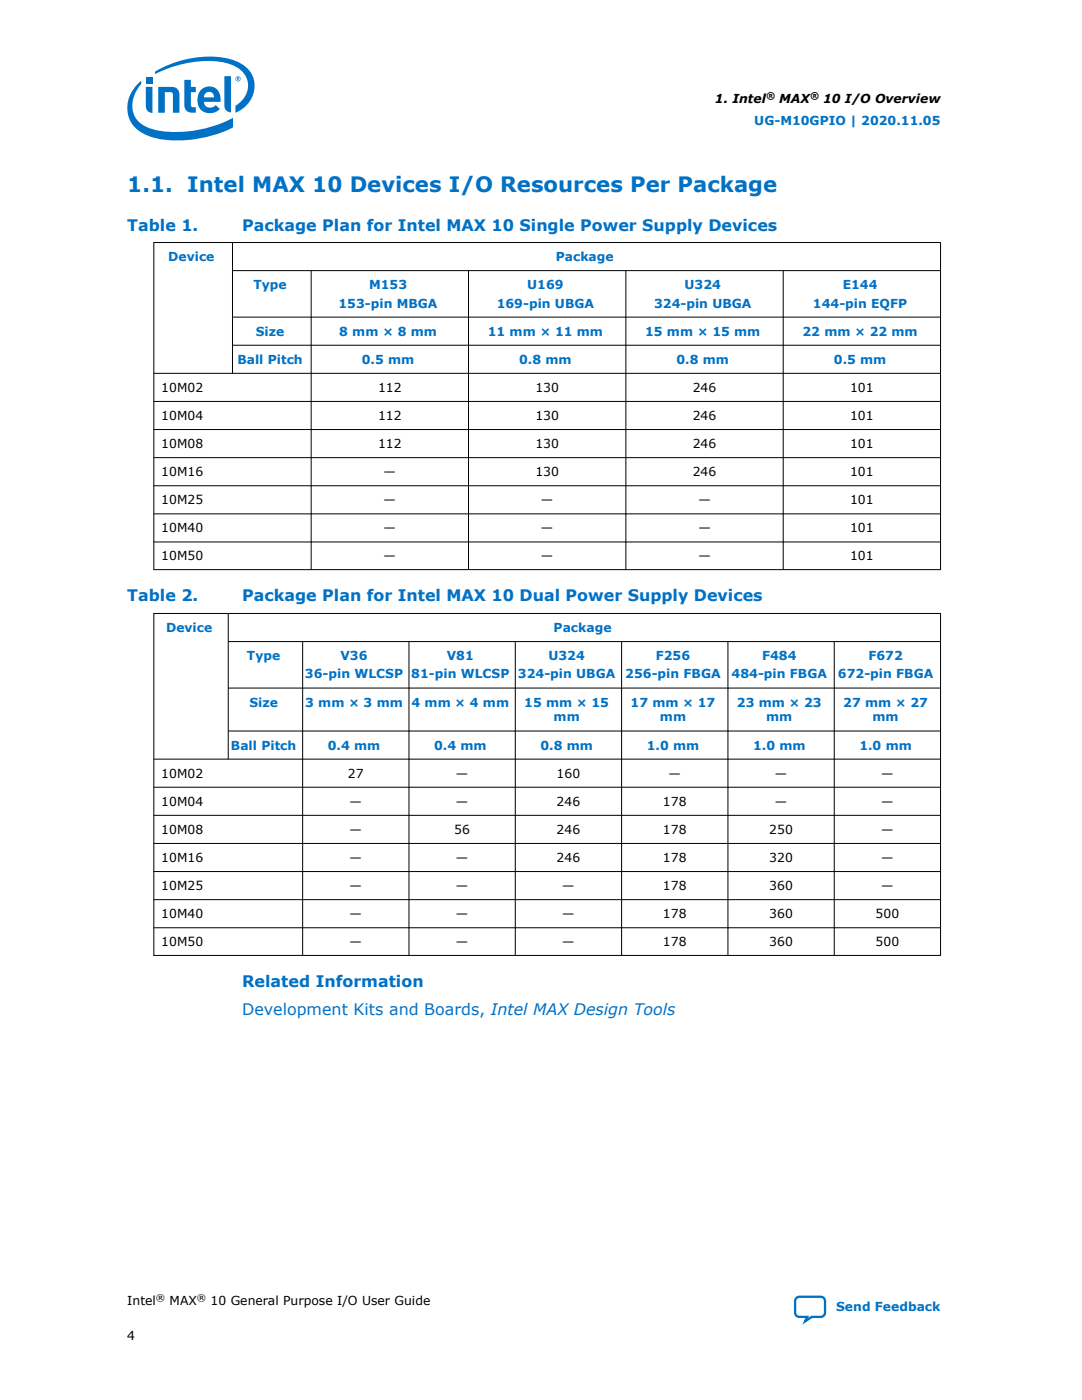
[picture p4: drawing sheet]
<svg xmlns="http://www.w3.org/2000/svg" width="216mm" height="279mm" viewBox="0 0 216 279" stroke-linecap="round" stroke-linejoin="round" font-family="sans-serif">
<defs><g id="words">
<text font-size="4.2" fill="#0071c5" x="25.4" y="38.3">1.1. Intel MAX 10 Devices I/O Resources Per Package</text>
<g font-size="3.2" fill="#0071c5">
<text x="25.4" y="46">Table 1.</text>
<text x="48.3" y="46">Package Plan for Intel MAX 10 Single Power Supply Devices</text>
<text x="25.4" y="120">Table 2.</text>
<text x="48.3" y="120">Package Plan for Intel MAX 10 Dual Power Supply Devices</text>
<text x="48.3" y="197">Related Information</text>
<text x="48.3" y="202.6">Development Kits and Boards, Intel MAX Design Tools</text>
</g>
<g font-size="2.5">
<text x="142.6" y="20.5">1. Intel</text>
<text x="155.5" y="20.5">MAX</text>
<text x="164.3" y="20.5">10 I/O Overview</text>
<text x="32.2" y="78.2">10M02</text>
<text x="32.2" y="83.8">10M04</text>
<text x="75.4" y="78.2">112</text>
<text x="75.4" y="83.8">112</text>
<text x="106.8" y="78.2">130</text>
<text x="106.8" y="83.8">130</text>
<text x="138.2" y="78.2">246</text>
<text x="138.2" y="83.8">246</text>
<text x="169.6" y="78.2">101</text>
<text x="169.6" y="83.8">101</text>
<text x="32.2" y="89.4">10M08</text>
<text x="75.4" y="89.4">112</text>
<text x="106.8" y="89.4">130</text>
<text x="138.2" y="89.4">246</text>
<text x="169.6" y="89.4">101</text>
<text x="32.2" y="95">10M16</text>
<text x="76.6" y="95">—</text>
<text x="106.8" y="95">130</text>
<text x="138.2" y="95">246</text>
<text x="169.6" y="95">101</text>
<text x="32.2" y="100.6">10M25</text>
<text x="76.6" y="100.6">—</text>
<text x="107.9" y="100.6">—</text>
<text x="139.3" y="100.6">—</text>
<text x="169.6" y="100.6">101</text>
<text x="32.2" y="106.2">10M40</text>
<text x="76.6" y="106.2">—</text>
<text x="107.9" y="106.2">—</text>
<text x="139.3" y="106.2">—</text>
<text x="169.6" y="106.2">101</text>
<text x="32.2" y="111.9">10M50</text>
<text x="76.6" y="111.9">—</text>
<text x="107.9" y="111.9">—</text>
<text x="139.3" y="111.9">—</text>
<text x="169.6" y="111.9">101</text>
<text x="32.2" y="155.2">10M02</text>
<text x="69.4" y="155.2">27</text>
<text x="91" y="155.2">—</text>
<text x="111.1" y="155.2">160</text>
<text x="133.4" y="155.2">—</text>
<text x="154.6" y="155.2">—</text>
<text x="175.8" y="155.2">—</text>
<text x="32.2" y="160.8">10M04</text>
<text x="69.8" y="160.8">—</text>
<text x="91" y="160.8">—</text>
<text x="111.1" y="160.8">246</text>
<text x="132.3" y="160.8">178</text>
<text x="154.6" y="160.8">—</text>
<text x="175.8" y="160.8">—</text>
<text x="32.2" y="166.4">10M08</text>
<text x="69.8" y="166.4">—</text>
<text x="90.6" y="166.4">56</text>
<text x="111.1" y="166.4">246</text>
<text x="132.3" y="166.4">178</text>
<text x="153.5" y="166.4">250</text>
<text x="175.8" y="166.4">—</text>
<text x="32.2" y="172">10M16</text>
<text x="69.8" y="172">—</text>
<text x="91" y="172">—</text>
<text x="111.1" y="172">246</text>
<text x="132.3" y="172">178</text>
<text x="153.5" y="172">320</text>
<text x="175.8" y="172">—</text>
<text x="32.2" y="177.6">10M25</text>
<text x="69.8" y="177.6">—</text>
<text x="91" y="177.6">—</text>
<text x="112.2" y="177.6">—</text>
<text x="132.3" y="177.6">178</text>
<text x="153.5" y="177.6">360</text>
<text x="175.8" y="177.6">—</text>
<text x="32.2" y="183.2">10M40</text>
<text x="69.8" y="183.2">—</text>
<text x="91" y="183.2">—</text>
<text x="112.2" y="183.2">—</text>
<text x="132.3" y="183.2">178</text>
<text x="153.5" y="183.2">360</text>
<text x="174.7" y="183.2">500</text>
<text x="32.2" y="188.9">10M50</text>
<text x="69.8" y="188.9">—</text>
<text x="91" y="188.9">—</text>
<text x="112.2" y="188.9">—</text>
<text x="132.3" y="188.9">178</text>
<text x="153.5" y="188.9">360</text>
<text x="174.7" y="188.9">500</text>
<text x="25.4" y="260.5">Intel</text>
<text x="33.8" y="260.5">MAX</text>
<text x="42" y="260.5">10 General Purpose I/O User Guide</text>
<text x="25.4" y="267.3">4</text>
</g>
<g font-size="2.5" fill="#0071c5">
<text x="150.5" y="24.9">UG-M10GPIO | 2020.11.05</text>
<text x="33.6" y="52.1">Device</text>
<text x="110.9" y="52.1">Package</text>
<text x="50.6" y="57.7">Type</text>
<text x="73.6" y="57.7">M153</text>
<text x="105.2" y="57.7">U169</text>
<text x="136.6" y="57.7">U324</text>
<text x="168.1" y="57.7">E144</text>
<text x="67.5" y="61.4">153-pin MBGA</text>
<text x="99.1" y="61.4">169-pin UBGA</text>
<text x="130.5" y="61.4">324-pin UBGA</text>
<text x="162.2" y="61.4">144-pin EQFP</text>
<text x="51" y="67">Size</text>
<text x="67.7" y="67">8 mm × 8 mm</text>
<text x="97.3" y="67">11 mm × 11 mm</text>
<text x="128.7" y="67">15 mm × 15 mm</text>
<text x="160.1" y="67">22 mm × 22 mm</text>
<text x="47.4" y="72.6">Ball Pitch</text>
<text x="72.2" y="72.6">0.5 mm</text>
<text x="103.6" y="72.6">0.8 mm</text>
<text x="135" y="72.6">0.8 mm</text>
<text x="166.4" y="72.6">0.5 mm</text>
<text x="33.1" y="126.1">Device</text>
<text x="49.3" y="131.7">Type</text>
<text x="67.9" y="131.7">V36</text>
<text x="89.2" y="131.7">V81</text>
<text x="109.4" y="131.7">U324</text>
<text x="110.5" y="126.1">Package</text>
<text x="130.9" y="131.7">F256</text>
<text x="152.1" y="131.7">F484</text>
<text x="173.3" y="131.7">F672</text>
<text x="60.9" y="135.4">36-pin WLCSP</text>
<text x="82.1" y="135.4">81-pin WLCSP</text>
<text x="103.4" y="135.4">324-pin UBGA</text>
<text x="124.8" y="135.4">256-pin FBGA</text>
<text x="146" y="135.4">484-pin FBGA</text>
<text x="167.2" y="135.4">672-pin FBGA</text>
<text x="49.8" y="141">Size</text>
<text x="60.9" y="141">3 mm × 3 mm</text>
<text x="82.1" y="141">4 mm × 4 mm</text>
<text x="104.6" y="141">15 mm × 15</text>
<text x="110.5" y="144">mm</text>
<text x="125.8" y="141">17 mm × 17</text>
<text x="131.7" y="144">mm</text>
<text x="147" y="141">23 mm × 23</text>
<text x="152.9" y="144">mm</text>
<text x="168.3" y="141">27 mm × 27</text>
<text x="174.1" y="144">mm</text>
<text x="46.1" y="149.6">Ball Pitch</text>
<text x="65.4" y="149.6">0.4 mm</text>
<text x="86.6" y="149.6">0.4 mm</text>
<text x="107.8" y="149.6">0.8 mm</text>
<text x="129.1" y="149.6">1.0 mm</text>
<text x="150.3" y="149.6">1.0 mm</text>
<text x="171.5" y="149.6">1.0 mm</text>
<text x="166.9" y="261.7">Send Feedback</text>
</g>
<g font-size="1.9">
<text x="152.9" y="19.7">®</text>
<text x="161.6" y="19.7">®</text>
<text x="31.1" y="259.7">®</text>
<text x="39.3" y="259.7">®</text>
</g>
</g></defs>
<g fill="none" stroke="#000" stroke-width=".2">
<path d="M30.6 48.4h157.2M30.7 48.3v65.5M46.4 48.3v26.3M46.4 54h141.4M62.1 54v59.8M93.5 54v59.8M124.9 54v59.8M156.3 54v59.8M187.7 48.3v65.5M30.6 74.5h157.2M46.4 63.3h141.4M46.4 68.9h141.4"/>
<path d="M30.6 80.1h157.2M30.6 85.7h157.2M30.6 91.3h157.2M30.6 96.9h157.2M30.6 102.6h157.2M30.6 108.2h157.2M30.6 113.7h157.2M30.6 122.4h157.2M30.7 122.3v68.5M45.5 122.3v29.3M45.5 128h142.3M45.5 137.3h142.3"/>
<path d="M60.4 128v62.8M81.6 128v62.8M102.8 128v62.8M124 128v62.8M145.2 128v62.8M166.5 128v62.8M187.7 122.3v68.5M30.6 157.1h157.2M45.5 145.9h142.3M187.8 151.5h-157.2M30.6 162.7h157.2M30.6 168.3h157.2"/>
<path d="M30.6 173.9h157.2M30.6 179.5h157.2M30.6 185.2h157.2M30.6 190.7h157.2"/>
</g>
<g fill="#0071c5">
<path d="M44.8 15.2h1.3v7.2a1.29 1.29 0 0 1-1.3-1.3z"/>
<path d="M29.1 17.3h1.3v5.2a1.29 1.29 0 0 1-1.3-1.3z"/>
<path d="M29.1 15.4h1.3v1.2h-1.3z"/>
<path d="M36.8 15.9h1.3v1.4h1v1.1h-1v2.8l.2 .1 .8 .1v1.1a1.79 1.79 0 0 1-2.3-1z"/>
<path d="M31.6 17.3h2.7a1.42 1.42 0 0 1 1.5 1.6v3.6h-1.3v-3.6l-.2-.4-.3-.1h-1.1v4.1h-1.3z"/>
<path d="M27.5 16.7a6.1 6.1 0 0 0-1.9 6.3 6.1 6.1 0 0 0 4.9 4.4 24.2 24.2 0 0 0 16-2v-1.9a23.6 23.6 0 0 1-16.1 2.3 5 5 0 0 1-3-7.9l.8-1.1v-.7zM30.9 14.3v.5a22.7 22.7 0 0 1 13.7-2.3 5.4 5.4 0 0 1 4.8 3.9 4.7 4.7 0 0 1-2.4 4.7v1.4a5.6 5.6 0 0 0 2.8-8.4 9.2 9.2 0 0 0-6.7-2.8 21.6 21.6 0 0 0-12.2 3z"/>
<path d="M40.3 17.8a2.28 2.28 0 0 1 2.6-.3 2.28 2.28 0 0 1 1.1 2.4v.4h-3.3a1.3 1.3 0 0 0 .9 1.2 1.3 1.3 0 0 0 1.5-.5l.8 .8a2.6 2.6 0 0 1-3.3 .5 2.6 2.6 0 0 1-1.1-3.1l.1-.6zM41 18.7l-.3 .7h2a1 1 0 0 0-.6-1 1 1 0 0 0-1.1 .3z"/>
<path d="M47 15.7a.52 .52 0 0 1 1 0 .52 .52 0 0 1-1 0zM47.1 15.7a.43 .43 0 0 0 .8 0 .43 .43 0 0 0-.8 0zM47.3 15.4h.4l.1 .6-.3-.2-.2 .2zM47.4 15.5v.2h.2v-.2z"/>
</g>
<path d="M158.9 259l.6-.2h4.3a.85 .85 0 0 1 .8 .8v2.4a.85 .85 0 0 1-.8 .8h-1.8l-1.3 .9 .4-.9h-1.6a.85 .85 0 0 1-.8-.8v-2.4z" fill="none" stroke="#0071c5" stroke-width=".46"/>
<use href="#words"/>
</svg>
